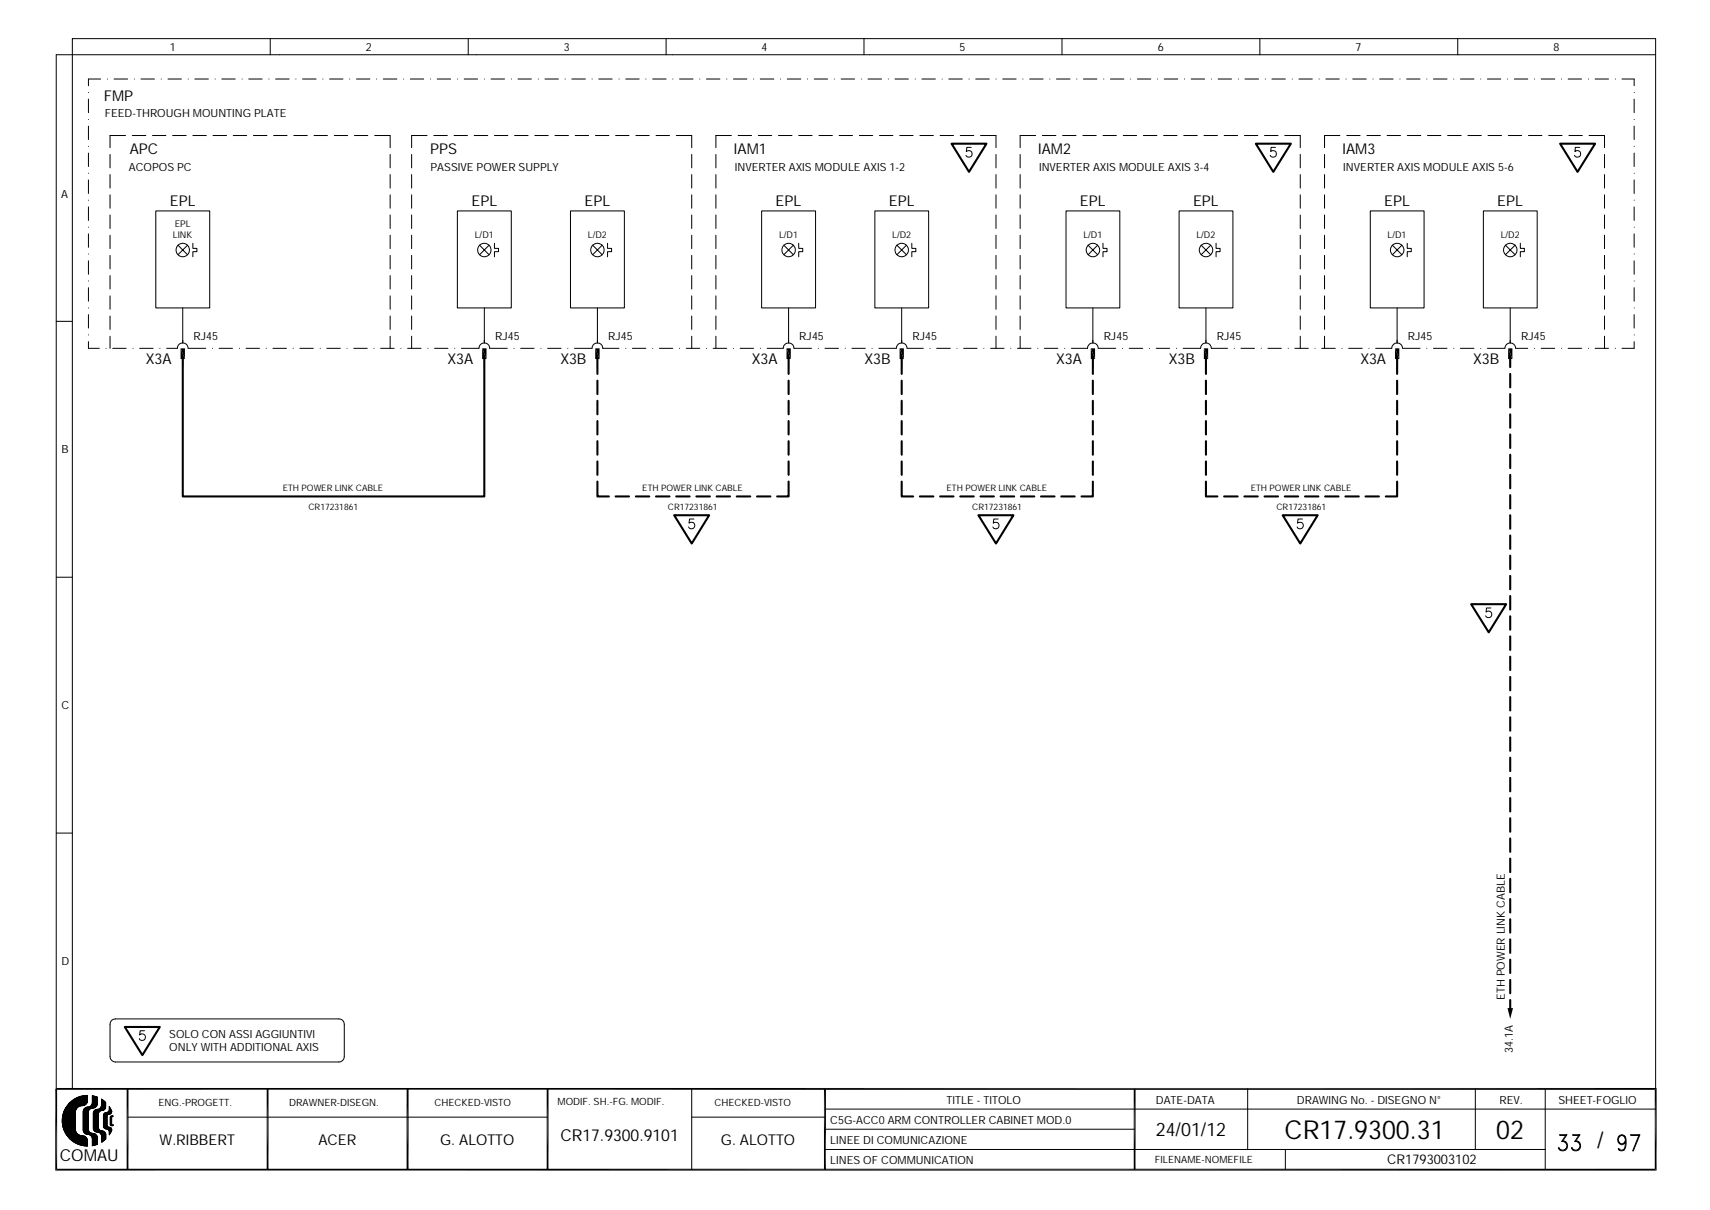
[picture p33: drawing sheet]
<svg xmlns="http://www.w3.org/2000/svg" width="297mm" height="210mm" viewBox="0 0 297 210" stroke-linecap="round" stroke-linejoin="round" font-family="sans-serif">
<defs><g id="words">
<g font-size="4.5">
<text x="222.9" y="197.5">CR17.9300.31</text>
<text x="259.6" y="197.5">02</text>
</g>
<text font-size="3.9" x="277.1" y="199.2">/</text>
<text font-size="3.2" x="200.5" y="197.1">24/01/12</text>
<g font-size="2.9">
<text x="10.4" y="201.5">COMAU</text>
<text x="97.2" y="198">CR17.9300.9101</text>
</g>
<g font-size="2.6">
<text x="18" y="17.4">FMP</text>
<text x="22.5" y="26.8">APC</text>
<text x="74.6" y="26.8">PPS</text>
<text x="127.3" y="26.8">IAM1</text>
<text x="180.1" y="26.8">IAM2</text>
<text x="232.9" y="26.8">IAM3</text>
<text x="29.5" y="35.7">EPL</text>
<text x="81.8" y="35.7">EPL</text>
<text x="101.4" y="35.7">EPL</text>
<text x="134.6" y="35.7">EPL</text>
<text x="154.2" y="35.7">EPL</text>
<text x="187.4" y="35.7">EPL</text>
<text x="207" y="35.7">EPL</text>
<text x="240.2" y="35.7">EPL</text>
<text x="259.8" y="35.7">EPL</text>
<text x="25.3" y="63.2">X3A</text>
<text x="77.6" y="63.2">X3A</text>
<text x="97.2" y="63.2">X3B</text>
<text x="130.4" y="63.2">X3A</text>
<text x="150" y="63.2">X3B</text>
<text x="183.2" y="63.2">X3A</text>
<text x="202.8" y="63.2">X3B</text>
<text x="236" y="63.2">X3A</text>
<text x="255.6" y="63.2">X3B</text>
<text x="27.7" y="198.7">W.RIBBERT</text>
<text x="55.2" y="198.7">ACER</text>
<text x="76.4" y="198.7">G. ALOTTO</text>
<text x="125.1" y="198.7">G. ALOTTO</text>
</g>
<text font-size="2.3" x="240.7" y="202">CR1793003102</text>
<g font-size="1.9">
<text x="29.4" y="8.8">1</text>
<text x="63.5" y="8.8">2</text>
<text x="97.8" y="8.8">3</text>
<text x="132.1" y="8.8">4</text>
<text x="166.5" y="8.8">5</text>
<text x="200.9" y="8.8">6</text>
<text x="235.2" y="8.8">7</text>
<text x="269.5" y="8.8">8</text>
<text x="18.2" y="20.2">FEED-THROUGH MOUNTING PLATE</text>
<text x="22.4" y="29.6">ACOPOS PC</text>
<text x="74.7" y="29.6">PASSIVE POWER SUPPLY</text>
<text x="127.5" y="29.6">INVERTER AXIS MODULE AXIS 1-2</text>
<text x="180.3" y="29.6">INVERTER AXIS MODULE AXIS 3-4</text>
<text x="233.1" y="29.6">INVERTER AXIS MODULE AXIS 5-6</text>
<text x="10.6" y="34.3">A</text>
<text x="33.6" y="59">RJ45</text>
<text x="85.9" y="59">RJ45</text>
<text x="105.5" y="59">RJ45</text>
<text x="138.7" y="59">RJ45</text>
<text x="158.3" y="59">RJ45</text>
<text x="191.5" y="59">RJ45</text>
<text x="211.1" y="59">RJ45</text>
<text x="244.3" y="59">RJ45</text>
<text x="263.9" y="59">RJ45</text>
<text x="10.7" y="78.6">B</text>
<text x="10.6" y="123">C</text>
<text x="10.7" y="167.4">D</text>
<text x="261.1" y="173.5" transform="rotate(-90 261.1 173.5)">ETH POWER LINK CABLE</text>
<text x="29.4" y="180">SOLO CON ASSI AGGIUNTIVI</text>
<text x="29.4" y="182.3">ONLY WITH ADDITIONAL AXIS</text>
<text x="262.5" y="182.6" transform="rotate(-90 262.5 182.6)">34.1A</text>
<text x="164.2" y="191.5">TITLE - TITOLO</text>
<text x="200.6" y="191.5">DATE-DATA</text>
<text x="225" y="191.5">DRAWING No. - DISEGNO N°</text>
<text x="260.2" y="191.5">REV.</text>
<text x="270.4" y="191.5">SHEET-FOGLIO</text>
<text x="144.1" y="195">C5G-ACC0 ARM CONTROLLER CABINET MOD.0</text>
<text x="144.1" y="198.5">LINEE DI COMUNICAZIONE</text>
<text x="144.1" y="202">LINES OF COMMUNICATION</text>
</g>
<g font-size="1.7">
<text x="27.5" y="191.9">ENG.-PROGETT.</text>
<text x="50.2" y="191.9">DRAWNER-DISEGN.</text>
<text x="75.4" y="191.9">CHECKED-VISTO</text>
<text x="96.7" y="191.7">MODIF. SH.-FG. MODIF.</text>
<text x="124" y="191.9">CHECKED-VISTO</text>
<text x="200.4" y="201.7">FILENAME-NOMEFILE</text>
</g>
<g font-size="1.6">
<text x="30" y="41.3">LINK</text>
<text x="30.3" y="39.4">EPL</text>
<text x="82.4" y="41.3">L/D1</text>
<text x="102" y="41.3">L/D2</text>
<text x="135.2" y="41.3">L/D1</text>
<text x="154.8" y="41.3">L/D2</text>
<text x="188" y="41.3">L/D1</text>
<text x="207.6" y="41.3">L/D2</text>
<text x="240.7" y="41.3">L/D1</text>
<text x="260.4" y="41.3">L/D2</text>
</g>
<g font-size="1.5">
<text x="49.1" y="85.2">ETH POWER LINK CABLE</text>
<text x="53.5" y="88.4">CR17231861</text>
<text x="111.4" y="85.2">ETH POWER LINK CABLE</text>
<text x="115.9" y="88.4">CR17231861</text>
<text x="164.2" y="85.2">ETH POWER LINK CABLE</text>
<text x="168.7" y="88.4">CR17231861</text>
<text x="217" y="85.2">ETH POWER LINK CABLE</text>
<text x="221.5" y="88.4">CR17231861</text>
</g>
</g></defs>
<g fill="none" stroke="#000" stroke-width=".17">
<path d="M15.3 17.2v2.4M15.3 16h.1M17.5 13.7h-2.2v1.2M18.6 13.7h.1M19.8 13.7h2.3M23.3 13.7h.1M24.5 13.7h2.3M28 13.7h.1M29.1 13.7h2.4M32.6 13.7h.1M33.8 13.7h2.4M37.3 13.7h.1"/>
<path d="M38.5 13.7h2.3M42 13.7h.1M43.2 13.7h2.3M46.7 13.7h.1M46.9 6.7v2.8M47.8 13.7h2.4M51.3 13.7h.1M52.5 13.7h2.3M56 13.7h.1M57.2 13.7h2.3M60.7 13.7h.1M61.8 13.7h2.4"/>
<path d="M65.3 13.7h.1M66.5 13.7h2.4M70 13.7h.1M71.2 13.7h2.3M74.7 13.7h.1M75.9 13.7h2.3M79.4 13.7h.1M80.5 13.7h2.4M81.2 6.7v2.8M84 13.7h.1M85.2 13.7h2.3M88.7 13.7h.1"/>
<path d="M89.9 13.7h2.3M93.4 13.7h.1M94.6 13.7h2.3M98 13.7h.1M99.2 13.7h2.4M102.7 13.7h.1M103.9 13.7h2.3M107.4 13.7h.1M108.6 13.7h2.3M112.1 13.7h.1M113.2 13.7h2.4M115.6 6.7v2.8"/>
<path d="M116.7 13.7h.1M117.9 13.7h2.3M121.4 13.7h.1M122.6 13.7h2.3M126.1 13.7h.1M127.3 13.7h2.3M130.7 13.7h.1M131.9 13.7h2.4M135.4 13.7h.1M136.6 13.7h2.3M140.1 13.7h.1M141.3 13.7h2.3"/>
<path d="M144.8 13.7h.1M145.9 13.7h2.4M149.4 13.7h.1M149.9 6.7v2.8M150.6 13.7h2.4M154.1 13.7h.1M155.3 13.7h2.3M158.8 13.7h.1M160 13.7h2.3M163.4 13.7h.1M164.6 13.7h2.4M168.1 13.7h.1"/>
<path d="M169.3 13.7h2.3M172.8 13.7h.1M174 13.7h2.3M177.5 13.7h.1M178.6 13.7h2.4M182.1 13.7h.1M183.3 13.7h2.4M184.3 6.7v2.8M186.8 13.7h.1M188 13.7h2.3M191.5 13.7h.1M192.7 13.7h2.3"/>
<path d="M196.2 13.7h.1M197.3 13.7h2.4M200.8 13.7h.1M202 13.7h2.3M205.5 13.7h.1M206.7 13.7h2.3M210.2 13.7h.1M211.3 13.7h2.4M214.8 13.7h.1M216 13.7h2.4M218.6 6.7v2.8M219.5 13.7h.1"/>
<path d="M220.7 13.7h2.3M224.2 13.7h.1M225.4 13.7h2.3M228.9 13.7h.1M230 13.7h2.4M233.5 13.7h.1M234.7 13.7h2.3M238.2 13.7h.1M239.4 13.7h2.3M242.9 13.7h.1M244.1 13.7h2.3M247.5 13.7h.1"/>
<path d="M248.7 13.7h2.4M252.2 13.7h.1M252.9 6.7v2.8M253.4 13.7h2.3M256.9 13.7h.1M258.1 13.7h2.3M261.6 13.7h.1M262.7 13.7h2.4M266.2 13.7h.1M267.4 13.7h2.3M270.9 13.7h.1M272.1 13.7h2.3"/>
<path d="M275.6 13.7h.1M276.8 13.7h2.3M280.2 13.7h.1M281.4 13.7h2.1v1.2M283.5 16h.1M283.5 17.2v2.4M287.3 9.5h-277.5v179.4M15.3 21.9v2.3M15.3 26.6v2.3M15.3 31.2v2.4M15.3 35.9v2.3M15.3 20.7h.1"/>
<path d="M15.3 25.4h.1M15.3 30h.1M15.3 34.7h.1M15.3 39.4h.1M19.1 26.8v2.3M19.1 30.3v2.3M19.1 33.8v2.3M19.1 37.3v2.3M21.8 23.5h-2.7v2.1M22.9 23.5h2.4M26.5 23.5h2.3M27 36.6h9.4v16.8h-9.4z"/>
<path d="M30 23.5h2.3M33.5 23.5h2.3M37 23.5h2.3M40.5 23.5h2.3M44 23.5h2.3M47.5 23.5h2.3M51 23.5h2.3M54.5 23.5h2.3M58 23.5h2.3M61.5 23.5h2.3M65 23.5h2.7v2.1M67.7 26.8v2.3"/>
<path d="M67.7 30.3v2.3M67.7 33.8v2.3M67.7 37.3v2.3M71.4 26.8v2.3M71.4 30.3v2.3M71.4 33.8v2.3M71.4 37.3v2.3M74.1 23.5h-2.7v2.1M75.3 23.5h2.3M78.8 23.5h2.3M79.4 36.6h9.3v16.8h-9.3zM82.3 23.5h2.3"/>
<path d="M85.8 23.5h2.3M89.3 23.5h2.3M92.8 23.5h2.3M96.3 23.5h2.3M99 36.6h9.3v16.8h-9.3zM99.8 23.5h2.3M103.3 23.5h2.3M106.8 23.5h2.3M110.3 23.5h2.3M113.8 23.5h2.4M117.3 23.5h2.7v2.1M120 26.8v2.3"/>
<path d="M120 30.3v2.3M120 33.8v2.3M120 37.3v2.3M124.2 26.8v2.3M124.2 30.3v2.3M124.2 33.8v2.3M124.2 37.3v2.3M126.9 23.5h-2.7v2.1M128.1 23.5h2.3M131.6 23.5h2.3M132.1 36.6h9.4v16.8h-9.4zM135.1 23.5h2.3"/>
<path d="M138.6 23.5h2.3M142.1 23.5h2.3M145.6 23.5h2.3M149.1 23.5h2.3M151.8 36.6h9.3v16.8h-9.3zM152.6 23.5h2.3M156.1 23.5h2.3M159.6 23.5h2.3M163.1 23.5h2.3M166.6 23.5h2.4M168.5 25.6h-.8v.7a.57 .57 0 0 1 .8 0 .57 .57 0 0 1-.1 .8 .57 .57 0 0 1-.8-.2M170.1 23.5h2.7v2.1"/>
<path d="M172.8 26.8v2.3M172.8 30.3v2.3M172.8 33.8v2.3M172.8 37.3v2.3M177 26.8v2.3M177 30.3v2.3M177 33.8v2.3M177 37.3v2.3M179.7 23.5h-2.7v2.1M180.8 23.5h2.4M184.4 23.5h2.3M185 36.6h9.3v16.8h-9.3z"/>
<path d="M187.9 23.5h2.3M191.4 23.5h2.3M194.9 23.5h2.3M198.4 23.5h2.3M201.9 23.5h2.3M204.6 36.6h9.3v16.8h-9.3zM205.4 23.5h2.3M208.9 23.5h2.3M212.4 23.5h2.3M215.9 23.5h2.3M219.4 23.5h2.3M221.3 25.6h-.8v.7a.57 .57 0 0 1 .8 0 .57 .57 0 0 1-.1 .8 .57 .57 0 0 1-.8-.2"/>
<path d="M222.9 23.5h2.7v2.1M225.6 26.8v2.3M225.6 30.3v2.3M225.6 33.8v2.3M225.6 37.3v2.3M229.8 26.8v2.3M229.8 30.3v2.3M229.8 33.8v2.3M229.8 37.3v2.3M232.5 23.5h-2.7v2.1M233.7 23.5h2.3M237.2 23.5h2.3"/>
<path d="M237.7 36.6h9.4v16.8h-9.4zM240.7 23.5h2.3M244.2 23.5h2.3M247.7 23.5h2.3M251.2 23.5h2.3M254.7 23.5h2.3M257.4 36.6h9.3v16.8h-9.3zM258.2 23.5h2.3M261.7 23.5h2.3M265.2 23.5h2.3M268.7 23.5h2.3M272.2 23.5h2.3"/>
<path d="M274.1 25.6h-.8v.7a.57 .57 0 0 1 .8 0 .57 .57 0 0 1-.1 .8 .57 .57 0 0 1-.8-.2M275.7 23.5h2.7v2.1M278.4 26.8v2.3M278.4 30.3v2.3M278.4 33.8v2.3M278.4 37.3v2.3M283.5 20.7h.1M283.5 25.4h.1M283.5 30h.1M283.5 34.7h.1M283.5 39.4h.1M283.5 21.9v2.3"/>
<path d="M283.5 26.6v2.3M283.5 31.2v2.4M283.5 35.9v2.3M9.8 55.7h2.8M15.3 40.6v2.3M15.3 45.2v2.4M15.3 49.9v2.4M15.3 54.6v2.3M15.3 59.3v1.1h1.9M15.3 44.1h.1M15.3 48.7h.1M15.3 53.4h.1"/>
<path d="M15.3 58.1h.1M19.1 40.8v2.3M19.1 44.3v2.3M19.1 47.8v2.3M19.1 51.3v2.4M19.1 54.8v2.3M19.1 58.3v2.1M30.9 42.5l1.6 1.7M31.7 53.4v6.1M32.5 42.5l-1.6 1.7M33.5 42.2v.9h.7v.6h-.7v.8M67.7 40.8v2.3"/>
<path d="M67.7 44.3v2.3M67.7 47.8v2.3M67.7 51.3v2.4M67.7 54.8v2.3M67.7 58.3v2.1M71.4 40.8v2.3M71.4 44.3v2.3M71.4 47.8v2.3M71.4 51.3v2.4M71.4 54.8v2.3M71.4 58.3v2.1M83.2 42.5l1.7 1.7"/>
<path d="M84 53.4v6.1M84.9 42.5l-1.7 1.7M85.8 42.2v.9h.7v.6h-.7v.8M102.8 42.5l1.7 1.7M103.7 53.4v6.1M104.5 42.5l-1.7 1.7M105.4 42.2v.9h.7v.6h-.7v.8M120 40.8v2.3M120 44.3v2.3M120 47.8v2.3M120 51.3v2.4M120 54.8v2.3"/>
<path d="M120 58.3v2.1M124.2 40.8v2.3M124.2 44.3v2.3M124.2 47.8v2.3M124.2 51.3v2.4M124.2 54.8v2.3M124.2 58.3v2.1M136 42.5l1.6 1.7M136.8 53.4v6.1M137.6 42.5l-1.6 1.7M138.6 42.2v.9h.7v.6h-.7v.8M155.6 42.5l1.7 1.7"/>
<path d="M156.4 53.4v6.1M157.3 42.5l-1.7 1.7M158.2 42.2v.9h.7v.6h-.7v.8M172.8 40.8v2.3M172.8 44.3v2.3M172.8 47.8v2.3M172.8 51.3v2.4M172.8 54.8v2.3M172.8 58.3v2.1M177 40.8v2.3M177 44.3v2.3M177 47.8v2.3"/>
<path d="M177 51.3v2.4M177 54.8v2.3M177 58.3v2.1M188.8 42.5l1.6 1.7M189.6 53.4v6.1M190.4 42.5l-1.6 1.7M191.4 42.2v.9h.7v.6h-.7v.8M208.4 42.5l1.7 1.7M209.2 53.4v6.1M210.1 42.5l-1.7 1.7M211 42.2v.9h.7v.6h-.7v.8M225.6 40.8v2.3"/>
<path d="M225.6 44.3v2.3M225.6 47.8v2.3M225.6 51.3v2.4M225.6 54.8v2.3M225.6 58.3v2.1M229.8 40.8v2.3M229.8 44.3v2.3M229.8 47.8v2.3M229.8 51.3v2.4M229.8 54.8v2.3M229.8 58.3v2.1M241.6 42.5l1.6 1.7"/>
<path d="M242.4 53.4v6.1M243.2 42.5l-1.6 1.7M244.2 42.2v.9h.7v.6h-.7v.8M261.2 42.5l1.7 1.7M262 53.4v6.1M262.9 42.5l-1.7 1.7M263.8 42.2v.9h.7v.6h-.7v.8M278.4 40.8v2.3M278.4 44.3v2.3M278.4 47.8v2.3M278.4 51.3v2.4M278.4 54.8v2.3"/>
<path d="M278.4 58.3v2.1M283.5 44.1h.1M283.5 48.7h.1M283.5 53.4h.1M283.5 58.1h.1M283.5 59.3v1.1h-2.1M283.5 40.6v2.3M283.5 45.2v2.4M283.5 49.9v2.4M283.5 54.6v2.3M18.4 60.4h.1M19.6 60.4h2.3"/>
<path d="M23.1 60.4h.1M24.2 60.4h2.4M27.7 60.4h.1M28.9 60.4h1.9a.93 .93 0 0 1 .9-.9 .93 .93 0 0 1 .9 .9h3.1M31.7 61.8v1.9M36.9 60.4h.1M38 60.4h2.3M41.5 60.4h.1M42.7 60.4h2.3M46.2 60.4h.1M47.3 60.4h2.4M50.9 60.4h.1"/>
<path d="M52 60.4h2.4M55.5 60.4h.1M56.7 60.4h2.3M60.2 60.4h.1M61.4 60.4h2.3M64.9 60.4h.1M66 60.4h2.4M69.6 60.4h.1M70.7 60.4h2.3M74.2 60.4h.1M75.4 60.4h2.3M78.9 60.4h.1"/>
<path d="M80.1 60.4h3a.93 .93 0 0 1 .9-.9 .93 .93 0 0 1 1 .9h3M84 61.8v1.9M89.2 60.4h.1M90.3 60.4h2.4M93.9 60.4h.1M95 60.4h2.3M98.5 60.4h.1M99.7 60.4h3a.93 .93 0 0 1 1-.9 .93 .93 0 0 1 .9 .9h2.8M103.7 61.8v1.9M108.6 60.4h.1M109.7 60.4h2.4M113.2 60.4h.1"/>
<path d="M114.4 60.4h2.3M117.9 60.4h.1M119.1 60.4h2.3M122.6 60.4h.1M123.7 60.4h2.4M127.3 60.4h.1M128.4 60.4h2.3M131.9 60.4h.1M133.1 60.4h2.8a.93 .93 0 0 1 .9-.9 .93 .93 0 0 1 1 .9h3M136.8 61.8v1.9M142 60.4h.1M143.1 60.4h2.4"/>
<path d="M146.6 60.4h.1M147.8 60.4h2.3M151.3 60.4h.1M152.5 60.4h3a.93 .93 0 0 1 .9-.9 .93 .93 0 0 1 1 .9h2.8M156.4 61.8v1.9M161.4 60.4h.1M162.5 60.4h2.4M166 60.4h.1M167.2 60.4h2.3M170.7 60.4h.1M171.9 60.4h2.3M175.4 60.4h.1"/>
<path d="M176.5 60.4h2.4M180 60.4h.1M181.2 60.4h2.3M184.7 60.4h.1M185.9 60.4h2.8a.93 .93 0 0 1 .9-.9 .93 .93 0 0 1 .9 .9h3.1M189.6 61.8v1.9M194.8 60.4h.1M195.9 60.4h2.4M199.4 60.4h.1M200.6 60.4h2.3M204.1 60.4h.1M205.3 60.4h3a.93 .93 0 0 1 .9-.9 .93 .93 0 0 1 1 .9h2.8"/>
<path d="M209.2 61.8v1.9M214.1 60.4h.1M215.3 60.4h2.4M218.8 60.4h.1M220 60.4h2.3M223.5 60.4h.1M224.7 60.4h2.3M228.2 60.4h.1M229.3 60.4h2.4M232.8 60.4h.1M234 60.4h2.3M237.5 60.4h.1"/>
<path d="M238.7 60.4h2.8a.94 .94 0 0 1 .9-.9 .94 .94 0 0 1 1 .9h3M242.4 61.8v1.9M247.5 60.4h.1M248.7 60.4h2.4M252.2 60.4h.1M253.4 60.4h2.3M256.9 60.4h.1M258.1 60.4h3a.94 .94 0 0 1 .9-.9 .94 .94 0 0 1 1 .9h2.1M262 61.8v1.9M266.2 60.4h.1M267.4 60.4h2.3M270.9 60.4h.1"/>
<path d="M272.1 60.4h2.3M275.6 60.4h.1M276.8 60.4h2.3M280.2 60.4h.1M120.4 90h-.8l-.1 .8a.58 .58 0 0 1 .9 0 .58 .58 0 0 1-.1 .8 .58 .58 0 0 1-.8-.2M173.2 90h-.8l-.1 .8a.57 .57 0 0 1 .9-.1 .57 .57 0 0 1-.1 .9 .57 .57 0 0 1-.8-.2M226 90h-.8l-.1 .8a.57 .57 0 0 1 .9-.1 .57 .57 0 0 1-.1 .9 .57 .57 0 0 1-.8-.2M9.8 100.1h2.8M258.7 105.5h-.8l-.1 .7a.57 .57 0 0 1 .9 0 .57 .57 0 0 1-.1 .8 .57 .57 0 0 1-.8-.2M9.8 144.5h2.8M19.5 176.9l.5-.1h38.8a.91 .91 0 0 1 .9 .9v5.6a.94 .94 0 0 1-.9 .9h-38.8a.95 .95 0 0 1-.9-.9v-5.6v-.3zM25.1 178.8h-.8l-.1 .7a.57 .57 0 0 1 .9 0 .57 .57 0 0 1-.1 .9 .57 .57 0 0 1-.8-.2"/>
<path d="M10.8 194l2.4 2.4M10.8 194.9l3.9 3.9M10.8 193.8l2.3 2.3M10.8 195.1l3.7 3.6M10.9 193.7l2.2 2.3-1.3 1.2M10.9 193.4l2.2 2.2M10.9 195.5l3.2 3.2M10.9 193.3l2.2 2.1M11 193.1l2.1 2.2M11 195.7l2.9 2.9M11 193l2.1 2.1M11.1 192.9l2 2"/>
<path d="M11.1 196l2.5 2.5M11.1 192.8l2 2-1.8 1.7M11.2 192.6l1.9 2M11.2 192.5l1.9 1.9M11.3 192.4l1.8 1.8M11.3 192.3l1.8 1.7M11.4 192.2l1.7 1.7M11.4 196.7l1.5 1.5M11.5 192.1l1.6 1.6M11.5 192l1.6 1.5M11.6 191.9l1.5 1.5M11.7 191.8l1.4 1.4"/>
<path d="M11.8 191.7l1.3 1.3M11.8 191.6l1.3 1.2M11.9 191.5l1.2 1.2M12 191.4l1.1 1.1M12.1 191.3l1.1 1.1M12.2 191.2l1.1 1.1M12.2 191.2l-.2 .2M12.3 191.1l1.1 1.1M12.4 191.1l1 1M12.4 191l1.1 1.1M12.6 188.9v-182.2h274.7v182.2M12.6 190.9l1 1.1"/>
<path d="M12.7 190.8l1 1.1M12.7 190.8l1.2 1.1M12.8 190.7l1.2 1.1M12.9 190.7l-1.5 1.4M13 190.6l1.1 1.2M13.1 190.6l1.2 1.2M13.1 196.2a1.39 1.39 0 0 0 1.5 .9 .83 .83 0 0 1 .6 .8M13.1 195.5l-1.5 1.5M13.1 195.3l-1.6 1.6M13.1 195.1l-1.6 1.7M13.1 195l-1.7 1.7M13.1 194.6l-1.8 1.8"/>
<path d="M13.1 194.4l-1.9 1.9 2.1 2.1 1.3-1.3M13.1 194.3l-1.9 1.9M13.1 194.1l-2 2M13.1 193.9l-2 2.1M13.1 193.8l-2.1 2M13.1 193.6l-2.1 2.1M13.1 193.4l-2.2 2.2M13.1 193.2l-2.2 2.2M13.1 193.1l-2.2 2.2 3.4 3.4 .9-.8M13.1 192.9l-2.2 2.2M13.1 192.7l-2.3 2.3M13.1 195.6l-1.4 1.5"/>
<path d="M13.1 195.8l-1.4 1.4M13.1 196.2l-1.2 1.2M13.1 196.3l-1.1 1.1M13.2 190.5l1.3 1.3M13.2 192.4l-2.4 2.4M13.2 196.4l-1.1 1.1M13.3 196.5l-1.1 1.1M13.3 196.6l-1 1.1-.4-.4M13.4 196.7l-1 1.1M13.4 190.4l1.3 1.3M13.5 196.8l-1.1 1M13.5 190.3l1.3 1.3"/>
<path d="M13.6 190.3l-2.5 2.5M13.6 196.8l-1 1.1M13.7 190.3l1.2 1.3M13.7 196.9l1.5 1.4M13.7 196.9l-1.1 1.1M13.8 190.3l1.2 1.2M13.8 190.2l-2.8 2.9M13.9 196.9l-1.2 1.2M13.9 190.2l1.2 1.2M14 197l1.2 1.2M14 197l-1.2 1.1M14.1 190.2l1 1"/>
<path d="M14.1 190.2l-3.2 3.1M14.1 197l-1.1 1.2M14.2 197l1 1M14.2 190.1l1 1M14.3 197l-1.2 1.3M14.4 197l.8 .8M14.4 196a.77 .77 0 0 0 .8 .8M14.4 194.9l.9 .8M14.4 195.2l1 .9-.6 .6M14.4 195.6l2.5 2.4M14.4 195.9l.9 .9M14.4 194.3l.9 .9"/>
<path d="M14.4 194.2l.9 .8M14.4 194l.9 .9M14.4 193.8l.9 .9M14.4 193.1l.9 .9M14.4 193l.9 .8M14.4 192.8l.9 .9M14.4 193.3l.9 .9M14.4 193.5l.9 .9M14.4 193.7l.9 .8M14.4 194.5l.9 .9M14.4 194.7l.9 .9M14.4 195l.9 .9"/>
<path d="M14.4 195.7l1.2 1.2M14.4 196.1l.8 .7M14.5 197l-1.3 1.3M14.5 192.7l.8 .8M14.5 190.1l.7 .7M14.5 192.5l.8 .8M14.5 190.1l-3.7 3.7M14.6 197.1l.5 .5M14.6 192.4l.7 .8M14.6 191.8l-1.3-1.3-2.1 2M14.6 190.1l.6 .5M14.6 192.3l.7 .7"/>
<path d="M14.7 197.1l-1.3 1.3M14.7 190l-3.9 4M14.7 192.2l.6 .6M14.8 190l.4 .4M14.8 197.2l-1.3 1.3M14.8 192.2l.6 .5M14.9 192.1l-.4 .4M14.9 190l-4.1 4.2 4.4 4.3M14.9 197.3l-1.2 1.2M14.9 192.1l.5 .5M14.9 190l.3 .3M15 197.4l-1.2 1.2"/>
<path d="M15 197.5l-1.1 1.1M15.1 192.1l.4 .4M15.1 197.6l-1 1.1M15.1 192.1l-.6 .6M15.1 191.2l-.5 .6M15.2 191l-.8 .8M15.2 197.7l-1 1M15.2 190.9a1 1 0 0 1-1.2 .9 1.16 1.16 0 0 0-.9 .9v3.5M15.2 190.9v-.9a4.4 4.4 0 0 0-4.4 4.4 4.4 4.4 0 0 0 4.4 4.4v-.9M15.2 197.9h.1M15.2 190.8l-1 1M15.2 190.6l-1.2 1.2"/>
<path d="M15.2 190.5l-1.5 1.5M15.2 190.3l-4.4 4.4 4.1 4.1M15.2 190.1l-4.4 4.4 4.3 4.3 .1-.1M15.2 190.1l-.1-.1-4.3 4.3 4.4 4.4M15.2 190.9l-.9-.8-3.4 3.4 2.2 2.3M15.2 198l-.7 .7M15.2 198.2l-.6 .6M15.2 198.4l-.4 .4M15.2 198.6l-.3 .2M15.2 192a.85 .85 0 0 0-.8 .8v3.2M15.2 196.8a.8 .8 0 0 1 .8 .8v1.1M15.2 192l.4 .4"/>
<path d="M15.3 195.8a.77 .77 0 0 0 .8 .8M15.3 193.3l-.9 .8M15.3 193.1l-.9 .9M15.3 193.4l-.9 .9M15.3 193.6l-.9 .9M15.3 193.8l-.9 .8M15.3 193.9l-.9 .9M15.3 194.3l-.9 .9M15.3 194.5l-.9 .8 2.5 2.5M15.3 194.6l-.9 .9M15.3 195.5l-.8 .8 .4 .4M15.3 195.7l-.7 .7"/>
<path d="M15.3 194.8l-.9 .9M15.3 194.1l-.9 .9M15.3 195l-.9 .8M15.3 195.1l-.9 .9M15.3 195.3l-.8 .9M15.3 195.8l-.7 .7M15.3 192.9l-.9 .9M15.3 192l-.9 .9M15.3 196l-.6 .6M15.4 192.7l-1 .9M15.4 192l.3 .3M15.4 196.3l-.5 .4"/>
<path d="M15.5 196.4l-.4 .4M15.5 192l.3 .3M15.6 192l-1.2 1.1M15.6 196.4l-.4 .4M15.7 196.5l-.3 .3M15.7 191.9l.4 .3M15.8 196.5l1.1 1.2M15.8 196.6l-.3 .2M15.8 191.8l.5 .4M15.9 191.7l.5 .5 .4-.4M15.9 196.6l-.3 .3M15.9 197.2l1 1"/>
<path d="M16 191.6l.5 .5M16 196.6l.9 .9M16 191.4l.6 .6M16 190.1l.9 .8M16 197.6l.9 .9M16 197.8l.8 .8 .1-.2M16 198.2l.5 .4 .4-.4M16 198.3l.4 .4M16 191.3l.7 .7M16 191.1l.8 .7M16 197.5l.9 .9M16 198l.6 .6"/>
<path d="M16 198.7h.1M16 190.9l.8 .8M16 190.8l.9 .8M16 190.6l.9 .8M16 190.4l.9 .9M16 190.2l.9 .9M16.1 196.6a.8 .8 0 0 1 .8 .8v1.1M16.1 196.6l-.4 .4M16.1 192.2a.8 .8 0 0 0-.8 .8v2.8M16.2 193.1v2.6a.77 .77 0 0 0 .9 .7 .73 .73 0 0 1 .5 .7v1.1l.8-.6-.1-1-.2-.3-.4-.1M16.2 193.2a.8 .8 0 0 1 .9-.8l.5-.4v-1.3l.7 .5v1l-.2 .3-.8 .3-.2 .3v2.5M16.2 195.8l.6 .6 .4-.4"/>
<path d="M16.2 195.6l.8 .8 .3-.3M16.2 194.9l.9 .9M16.2 194.7l.9 .9M16.2 193.7l.9 .9M16.2 193.4l.9 .8M16.2 195.2l2.2 2.2M16.2 196.6l.7 .7M16.2 193.5l.9 .9M16.2 193.9l.9 .9-.9 .9M16.2 195.4l1.1 1.1 .3-.3M16.2 194l.9 .9M16.2 194.2l.9 .9"/>
<path d="M16.2 194.4l.9 .9M16.2 194.6l.9 .8M16.2 195.1l2.2 2.1M16.2 193.2l.9 .8M16.2 190.1l-.2 .2M16.2 193l.9 .9M16.2 192.9l.9 .8M16.3 196l.3 .3M16.3 196.6l-.5 .5M16.3 190.1l.6 .7M16.3 192.8l.3-.3 .5 .6M16.3 192.8l.8 .7"/>
<path d="M16.3 190.2l-.3 .3M16.4 196.7l-.5 .5M16.4 192.7l.7 .7M16.4 196.7l.4 .4-.8 .8M16.5 192.6l.6 .6M16.5 196.7l-.5 .6M16.6 196.8l-.6 .6M16.6 190.2l-.6 .6M16.7 196.9l-.7 .6M16.7 192.5l.5 .4M16.8 197l-.8 .7M16.8 192.5l-.6 .6"/>
<path d="M16.8 192.4l.5 .4M16.9 190.3l-.9-.2v1.2a.77 .77 0 0 1-.8 .7M16.9 190.3v1.1a.76 .76 0 0 1-.8 .8M16.9 191.5l-.7 .7M16.9 191.3l-.9 .9-.4-.3M16.9 190.8l-2.5 2.5M16.9 190.7l-1 .9M16.9 190.5l-.9 .8M16.9 190.3l-.9 .9M16.9 191.2l-1.2 1.1M16.9 191l-2.5 2.4M16.9 190.4l-.2-.1-.7 .7"/>
<path d="M16.9 190.6l-.4-.4-.5 .5M16.9 197.2l-.9 .9M16.9 198.5l-.9 .2M16.9 198l-.7 .7-.2-.2M16.9 197.4l-.9 .8M16.9 197.5l-.9 .9M16.9 197.7l-.9 .9M16.9 197.9l-.9 .8M17.1 195.6l.2 .5 .4 .1M17.1 193.8l-.9 .8M17.1 193.9l-.9 .9M17.1 194.1l-.9 .9"/>
<path d="M17.1 195l-.9 .8M17.1 195.3l-.8 .8M17.1 195.5l-.7 .7M17.1 193.6l-.9 .9M17.1 195.1l-.9 .9M17.1 194.6l-.9 .9M17.1 194.4l-.9 .9M17.1 194.3l-.9 .8M17.1 193.4l-.9 .9M17.1 193.2l-.9 .9M17.1 195.6l-.6 .7M17.1 195.8l-.5 .5"/>
<path d="M17.1 196.4l.3-.3 1 1M17.1 192.4l.3 .3M17.1 193l-.9 .9M17.2 195.9l-.5 .5M17.3 192.8l-.3-.4-.8 .8M17.4 192.3l.3 .4M17.4 196.6l.5-.4 .4 .5M17.4 192.2l.5 .4M17.5 192.1l.5 .5M17.6 192.7l-.3-.4-1.1 1.1M17.6 192l.5 .5M17.6 191.8l.6 .6"/>
<path d="M17.6 191.3l.7 .7M17.6 191.1l.7 .8M17.6 191l.7 .7M17.6 197.5l.4 .4M17.6 197.2l.6 .6M17.6 197.4l.5 .4M17.6 197.7l.3 .3M17.6 197.9l.2 .1M17.7 190.7l-.1 .1 .7 .7M17.7 196.2l.7 .7M17.7 196.2l-.3 .3M17.8 190.8l.5 .6"/>
<path d="M17.8 190.8l-.2 .2M17.9 190.9l-.3 .2M17.9 193.4l.7 .6-.7 .6 .7 .6M17.9 193.5l.7 .7M18 193.4l.3-.4 .4 .4M18 190.9l-.4 .4M18 196.3l-.5 .4 .9 .9M18 193.3l.6 .5-.7 .6 .7 .6-.6 .6M18.1 193.2l.5 .4-.7 .6 .7 .6-.6 .7 .3 .3M18.1 191l-.5 .5 .7 .7M18.1 196.3l-.5 .6M18.2 193.1l.4 .4"/>
<path d="M18.2 191.1l-.6 .6 .7 .6M18.2 196.4l-.6 .6 .7 .7M18.3 191.2l-.7 .6M18.3 196.5l-.7 .7M18.3 196.6l-.7 .7M18.3 191.3l-.8 .8M18.3 191.4l-2.1 2.2M18.3 191.6l-2.1 2.2M18.3 192.1l-.5 .5M18.3 191.8l-.9 .9M18.3 192l-.6 .7M18.4 196.7h.1"/>
<path d="M18.4 197.5l-.7 .6-.1-.1M18.4 196.8l-.8 .7M18.4 196.9l-.8 .8M18.4 197.1l-.8 .7M18.4 197.3l-.8 .7M18.4 193l.4 .3M18.5 193l-.6 .6M18.6 194.3l-.7 .6 1.4 1.4M18.6 194.1l-.7 .7 1.4 1.4M18.6 195.2l-.5 .5M18.6 193l.3 .3M18.6 195.3l-.4 .4"/>
<path d="M18.7 195.4l-.4 .4M18.7 192.9l.3 .4M18.8 195.5l-.4 .3M18.8 192.8l.4 .4M18.9 195.6l-.3 .2M18.9 192.8l.4 .3M18.9 195.6l.5 .4M18.9 192.7l.4 .3-.2 .2M19 192.5a.91 .91 0 0 1-.9 .6l-.2 .4v1.8a.57 .57 0 0 0 .7 .6l.3 .2 .1 .7M19 192.5v-.5l.4 .8-.1 .4-.6 .2-.1 .3v1.6l.7 .4 .1 .3-.4 .8M19 196.5l.1 .1M19 196.3l.2 .2"/>
<path d="M19 192.5l.4 .4M19 192.3l.4 .4M19 192.1l.2 .3M19 192h.1M19 196.8h.1M19 192.1v.1M19 195.6l-.3 .3M19.1 192.2l-.1 .2M19.1 195.6l.3 .2M19.1 193.9v1.2l.3 .2h.2v-.2M19.1 194.4l.3 .2M19.1 194.2l.3 .3"/>
<path d="M19.1 195.1l.2 .2 .2-.2M19.1 194.7l.3 .3M19.1 194.6l.3 .2M19.1 194.9l.4 .4 .1-.2M19.1 194l.3 .3M19.1 193.9l.3 .2M19.2 195.6l-.4 .4M19.2 192.3l-.2 .2M19.2 196.4l-.2 .3M19.2 192.4l-1.3 1.3 .7 .6M19.3 192.5l-1.4 1.4 .7 .6-.7 .6 1.3 1.3M19.3 195.7l-.4 .4"/>
<path d="M19.3 192.7l-1.4 1.4 .7 .6-.7 .6 .6 .5M19.3 195.8l-.4 .4M19.4 193.8v1.3h.2M19.4 193.8l.2-.2a.33 .33 0 0 0-.5 .3M19.4 193.9l-.3 .2M19.4 194.6l-.3 .2M19.4 195.1l-.2 .1M19.4 194.9l-.3 .2M19.4 196.1l-.4 .4M19.4 193.6l.1 .1M19.4 194.4l-.3 .2M19.4 194.2l-.3 .2"/>
<path d="M19.4 194l-.3 .3M19.4 194.7l-.3 .3M19.4 193.8l-.2-.2v.1l.2 .2M19.4 192.8l-.5 .5M19.4 195.9l-.4 .4M19.5 193.6l-.4 .3M19.5 193.6h.1M19.5 195.1l.1 .1M19.6 193.6l-.1 .1M22.1 193.8h72.9M120 188.9v14M120 193.8h23.1"/>
<path d="M143.1 199.4h125M143.1 192.4h144.2M143.1 195.9h53.8M216.5 188.9v10.5M223 199.4v3.5M256 188.9v10.5M268.1 188.9v14M270.5 199.2l.3 .3M271.1 197.9a.86 .86 0 0 1 .8 1.3 .86 .86 0 0 1-1.5-.1h.1a.73 .73 0 0 0 1.1 .3l.3-.4M271.4 198a.82 .82 0 0 1 .5 .8 .82 .82 0 0 1-.5 .7M271.7 197h-1.1v-.2h1.3l-.8 1.2M271.7 196.8l-.7 1.2 .6 .2 .3 .4"/>
<path d="M272.8 199.2l.3 .3M273.3 197.9a.86 .86 0 0 1 .9 1.3 .86 .86 0 0 1-1.6-.1h.2a.71 .71 0 0 0 1.1 .3l.2-.4M273.7 198a.82 .82 0 0 1 .4 .8 .82 .82 0 0 1-.4 .7M274 197h-1.1v-.2h1.2l-.8 1.2M274 196.8l-.8 1.2 .7 .2 .2 .4M280.8 197.9l.2 .4 .3 .1 .5-.1 .2-.4M280.8 197.5l.2-.4 .3-.1 .5 .1 .2 .4M280.9 199.4l.3 .1 .6-.1M281.2 197a.82 .82 0 0 0-.4 .7 .82 .82 0 0 0 .4 .7M281.6 197l.3 .2a2.89 2.89 0 0 1-.2 2.3M282 198.2a.68 .68 0 0 1-.6 .4 .68 .68 0 0 1-.6-.4 .79 .79 0 0 1 .1-1.2 .79 .79 0 0 1 1.1 .2 3 3 0 0 1-.2 2.3 .65 .65 0 0 1-1-.3l.2 .3M282 197.8l-.1 .4-.3 .2"/>
<path d="M284.4 196.8l-1.1 2.8h.1l1.1-2.8h-1.6v.2h1.5"/>
<circle cx="31.7" cy="43.4" r="1.17"/>
<circle cx="84" cy="43.4" r="1.17"/>
<circle cx="103.7" cy="43.4" r="1.16"/>
<circle cx="136.8" cy="43.4" r="1.16"/>
<circle cx="156.4" cy="43.4" r="1.16"/>
<circle cx="189.6" cy="43.4" r="1.17"/>
<circle cx="209.3" cy="43.4" r="1.17"/>
<circle cx="242.4" cy="43.4" r="1.17"/>
<circle cx="262" cy="43.4" r="1.17"/>
</g>
<g fill="#000">
<path d="M31.3 60.4l.8 1.9h-.8zM31.3 60.4h.8v1.9zM83.7 60.4l.7 1.9h-.7zM83.7 60.4h.7v1.9zM103.3 60.4l.7 1.9h-.7zM103.3 60.4h.7v1.9zM136.5 60.4l.7 1.9h-.7zM136.5 60.4h.7v1.9zM156.1 60.4l.7 1.9h-.7zM156.1 60.4h.7v1.9zM189.3 60.4l.7 1.9h-.7zM189.3 60.4h.7v1.9z"/>
<path d="M208.9 60.4l.7 1.9h-.7zM208.9 60.4h.7v1.9zM242 60.4l.8 1.9h-.8zM242 60.4h.8v1.9zM261.7 60.4l.7 1.9h-.7zM261.7 60.4h.7v1.9zM261.6 174.9h.9l-.5 1.9z"/>
</g>
<g fill="none" stroke="#000" stroke-width=".36">
<path d="M165.1 24.9h6.1l-3.1 4.9zM217.9 24.9h6.1l-3.1 4.9zM270.7 24.9h6.1l-3.1 4.9zM31.7 62.3v23.8h52.3v-23.8M103.7 62.3v2.6M103.7 66v2.4M103.7 69.5v2.4M103.7 73v2.4M103.7 76.5v2.4M136.8 62.3v2.6M136.8 66v2.4M136.8 69.5v2.4"/>
<path d="M136.8 73v2.4M136.8 76.5v2.4M156.4 62.3v2.6M156.4 66v2.4M156.4 69.5v2.4M156.4 73v2.4M156.4 76.5v2.4M189.6 62.3v2.6M189.6 66v2.4M189.6 69.5v2.4M189.6 73v2.4M189.6 76.5v2.4"/>
<path d="M209.2 62.3v2.6M209.2 66v2.4M209.2 69.5v2.4M209.2 73v2.4M209.2 76.5v2.4M242.4 62.3v2.6M242.4 66v2.4M242.4 69.5v2.4M242.4 73v2.4M242.4 76.5v2.4M262 62.3v1.4M262 64.9v2.3"/>
<path d="M262 68.4v2.3M262 71.9v2.3M262 75.4v2.3M262 78.9v2.3M103.7 83.5v2.6h1.9M103.7 80v2.4M106.8 86.1h2.3M110.3 86.1h2.3M113.8 86.1h2.4M117 89.4h6l-3 4.9zM117.3 86.1h2.4M120.8 86.1h2.4"/>
<path d="M124.3 86.1h2.4M127.8 86.1h2.4M131.3 86.1h2.4M136.8 83.5v2.6h-2M136.8 80v2.4M156.4 83.5v2.6h2M156.4 80v2.4M159.6 86.1h2.3M163.1 86.1h2.3M166.6 86.1h2.4M169.8 89.4h6l-3 4.9zM170.1 86.1h2.3"/>
<path d="M173.6 86.1h2.4M177.1 86.1h2.4M180.6 86.1h2.4M184.1 86.1h2.4M189.6 83.5v2.6h-2M189.6 80v2.4M209.2 83.5v2.6h2M209.2 80v2.4M212.4 86.1h2.3M215.9 86.1h2.3M219.4 86.1h2.3M222.5 89.4h6.1l-3 4.9z"/>
<path d="M222.9 86.1h2.3M226.4 86.1h2.3M229.9 86.1h2.3M233.4 86.1h2.4M236.9 86.1h2.3M242.4 83.5v2.6h-2M242.4 80v2.4M262 82.4v2.3M262 85.9v2.3M262 89.4v2.3M262 92.9v2.3M262 96.4v2.3"/>
<path d="M262 99.9v2.3M255.2 104.8h6.1l-3 4.9zM262 103.4v2.3M262 106.9v2.3M262 110.4v2.3M262 113.9v2.3M262 117.4v2.4M262 120.9v2.3M262 124.4v2.4M262 127.9v2.4M262 131.4v2.4M262 134.9v2.4"/>
<path d="M262 138.4v2.4M262 141.9v2.4M262 145.5v2.3M262 148.9v2.4M262 152.5v2.3M262 155.9v2.4M262 159.5v2.3M21.7 178.2h6l-3 4.8zM262 163v2.3M262 166.5v2.3M262 170v2.3M262 173.5v1.4"/>
</g>
<path d="M22.1 188.9v14M46.4 188.9v14M95 188.9v14M196.9 188.9v14M287.3 188.7v14.4M287.4 188.9h-277.6l-.1 14.2M9.6 202.9h277.8" fill="none" stroke="#000" stroke-width=".32"/>
<path d="M70.7 188.9v14M143.1 188.9v14" fill="none" stroke="#000" stroke-width=".34"/>
<use href="#words"/>
</svg>
